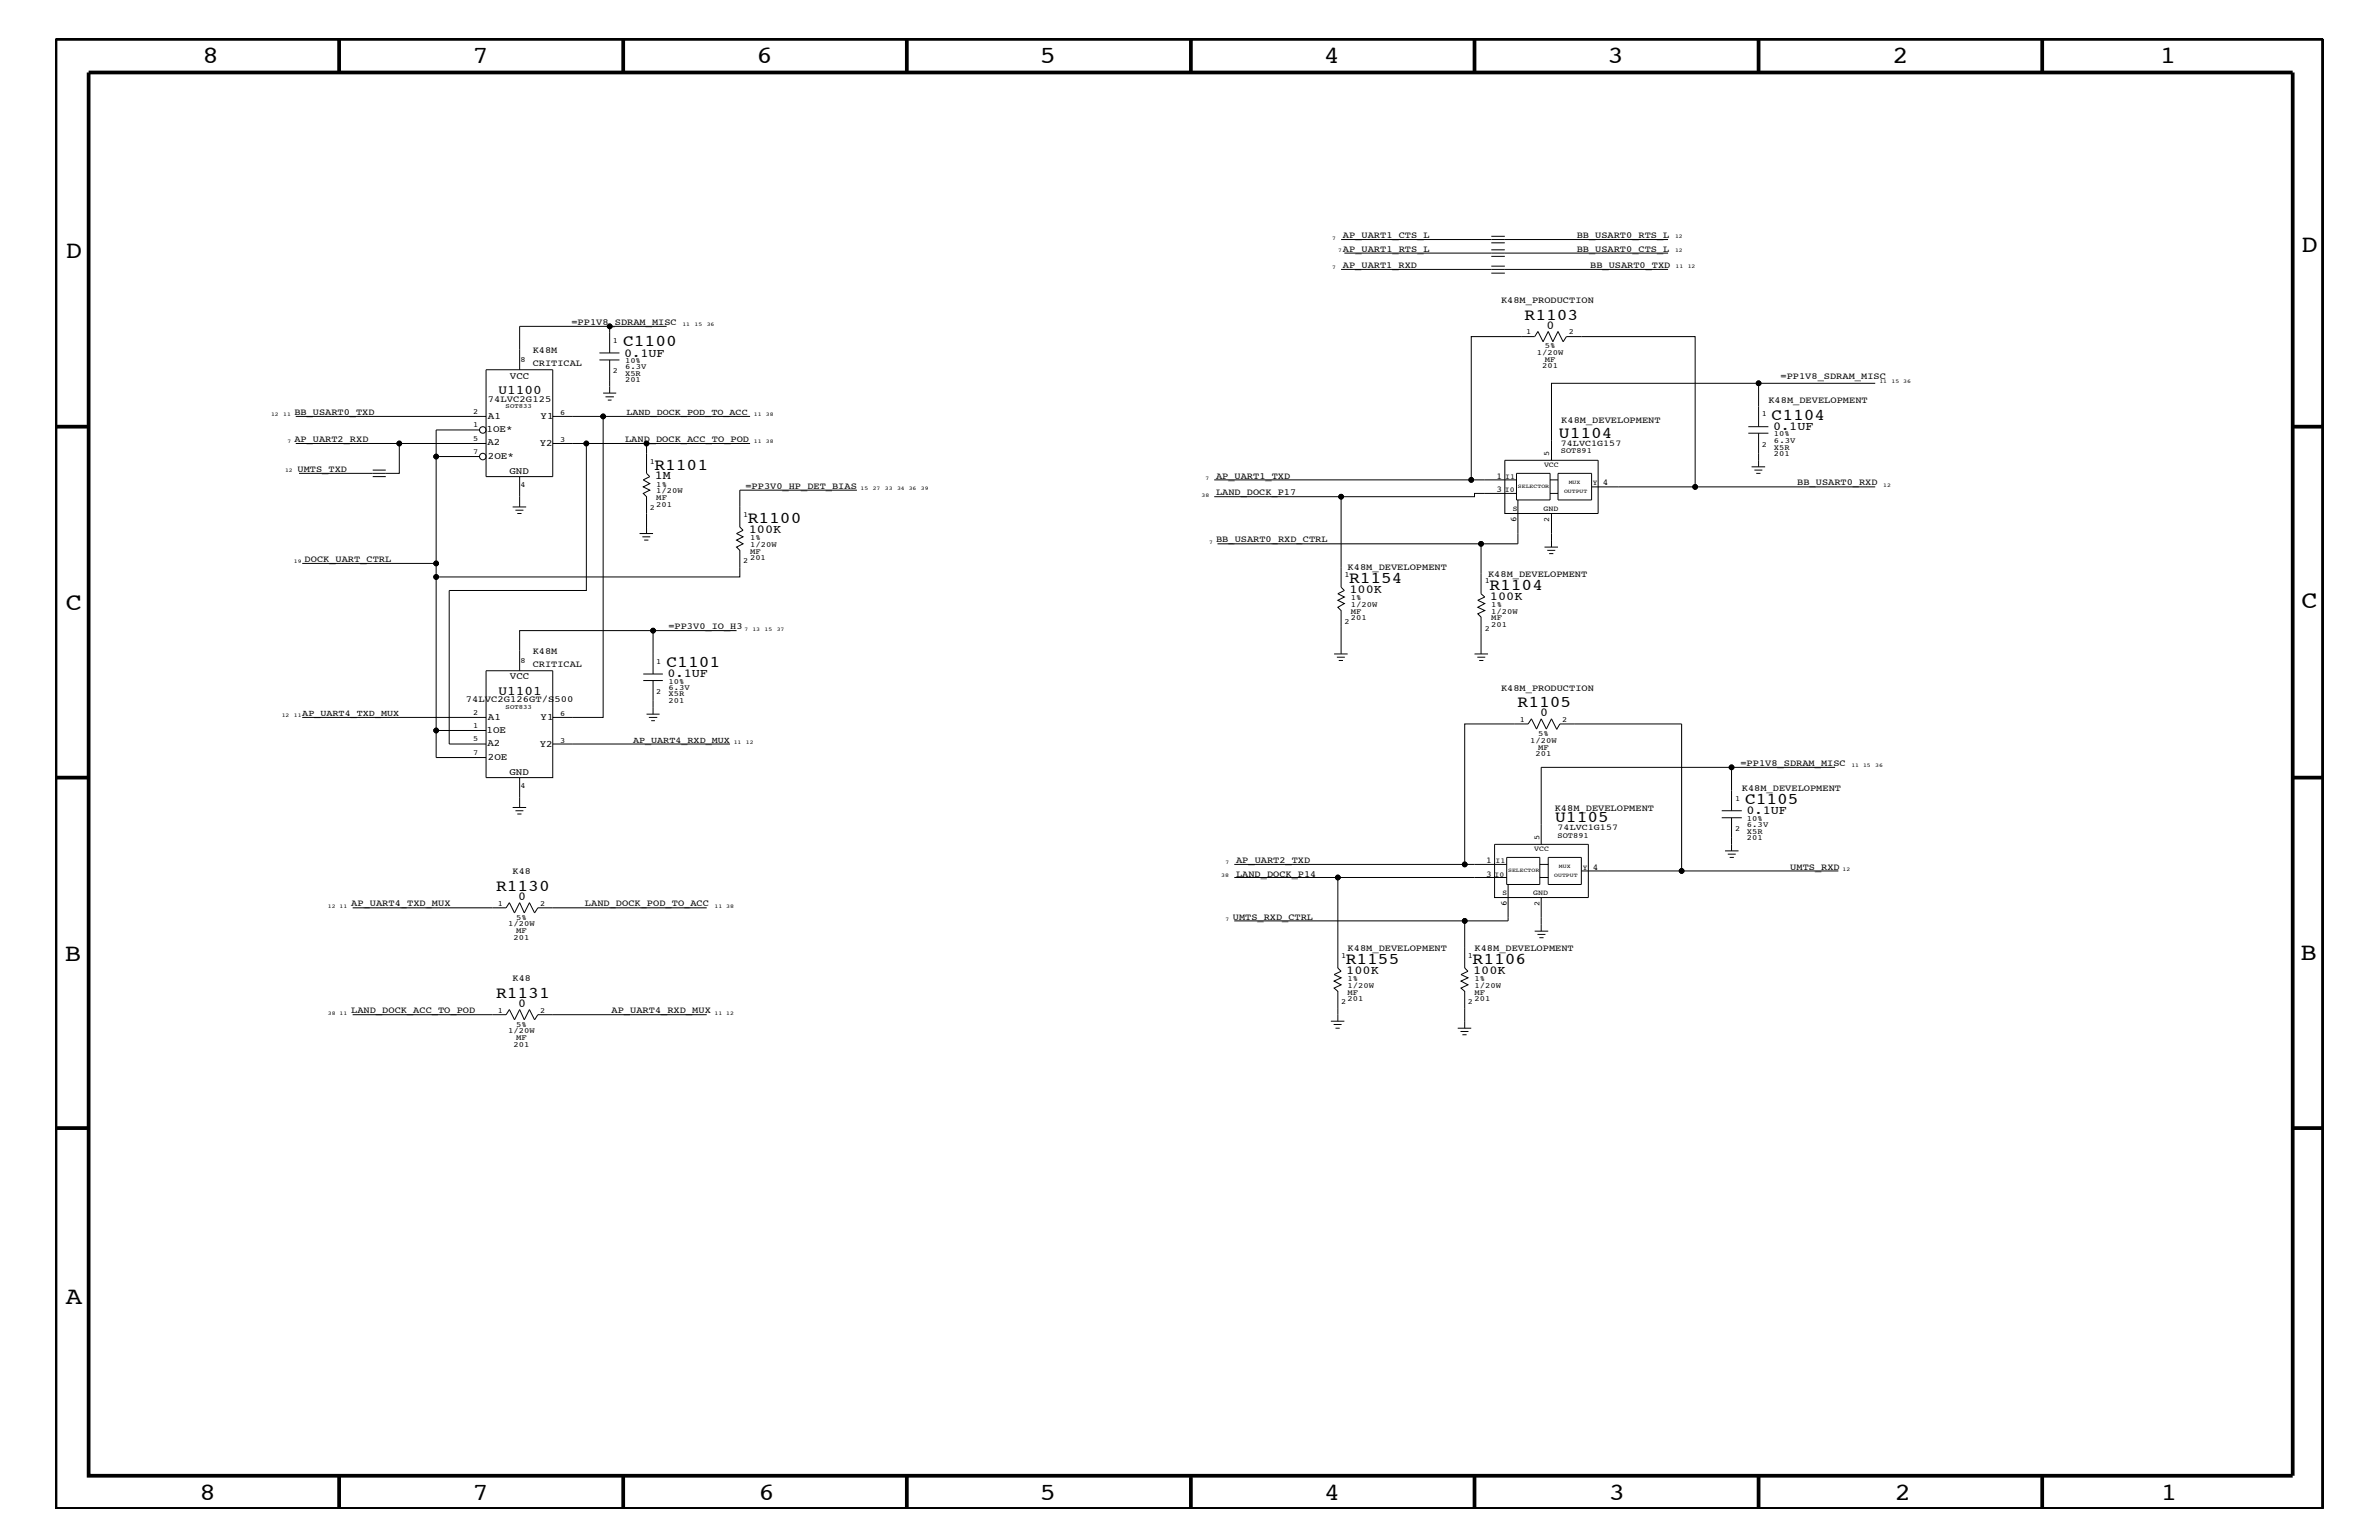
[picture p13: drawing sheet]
<svg xmlns="http://www.w3.org/2000/svg" width="432mm" height="279mm" viewBox="0 0 432 279" stroke-linecap="round" stroke-linejoin="round" font-family="sans-serif">
<defs><g id="words">
<g font-size="4.5">
<text x="36.7" y="11.5">8</text>
<text x="85.8" y="11.5">7</text>
<text x="137.3" y="11.5">6</text>
<text x="188.7" y="11.5">5</text>
<text x="240.3" y="11.5">4</text>
<text x="291.8" y="11.5">3</text>
<text x="343.5" y="11.5">2</text>
<text x="392" y="11.5">1</text>
<text x="11.9" y="46.8">D</text>
<text x="417.7" y="45.7">D</text>
<text x="11.9" y="110.6">C</text>
<text x="417.7" y="110.3">C</text>
<text x="11.8" y="174.3">B</text>
<text x="417.6" y="174.2">B</text>
<text x="11.9" y="236.7">A</text>
<text x="36.2" y="272.1">8</text>
<text x="85.8" y="272.1">7</text>
<text x="137.7" y="272.1">6</text>
<text x="188.7" y="272.1">5</text>
<text x="240.4" y="272.1">4</text>
<text x="292" y="272.1">3</text>
<text x="343.9" y="272.1">2</text>
<text x="392.2" y="272.1">1</text>
</g>
<g font-size="3">
<text x="276.7" y="58">R1103</text>
<text x="113.1" y="62.9">C1100</text>
<text x="321.6" y="76.2">C1104</text>
<text x="283" y="79.4">U1104</text>
<text x="118.8" y="85.2">R1101</text>
<text x="135.7" y="94.9">R1100</text>
<text x="244.9" y="105.8">R1154</text>
<text x="270.3" y="107">R1104</text>
<text x="121" y="121">C1101</text>
<text x="275.5" y="128.3">R1105</text>
<text x="282.3" y="149.2">U1105</text>
<text x="316.7" y="145.9">C1105</text>
<text x="90" y="161.7">R1130</text>
<text x="244.3" y="174.9">R1155</text>
<text x="267.3" y="174.9">R1106</text>
<text x="90" y="181">R1131</text>
</g>
<g font-size="2.4">
<text x="90.5" y="71.5">U1100</text>
<text x="90.5" y="126">U1101</text>
</g>
<g font-size="2.2">
<text x="280.7" y="59.7">0</text>
<text x="113.3" y="64.7">0.1UF</text>
<text x="321.8" y="78">0.1UF</text>
<text x="118.9" y="87">1M</text>
<text x="135.9" y="96.7">100K</text>
<text x="244.9" y="107.6">100K</text>
<text x="270.4" y="108.8">100K</text>
<text x="121.2" y="122.9">0.1UF</text>
<text x="279.5" y="130">0</text>
<text x="317" y="147.7">0.1UF</text>
<text x="94" y="163.4">0</text>
<text x="244.3" y="176.7">100K</text>
<text x="267.4" y="176.7">100K</text>
<text x="94" y="182.7">0</text>
</g>
<g font-size="1.8">
<text x="92.5" y="68.7">VCC</text>
<text x="88.6" y="76.1">A1</text>
<text x="98.1" y="76.1">Y1</text>
<text x="88.3" y="78.4">1OE*</text>
<text x="88.5" y="80.8">A2</text>
<text x="88.6" y="83.3">2OE*</text>
<text x="98" y="81">Y2</text>
<text x="92.5" y="86">GND</text>
<text x="92.5" y="123.2">VCC</text>
<text x="88.6" y="130.7">A1</text>
<text x="98.1" y="130.7">Y1</text>
<text x="88.3" y="133">1OE</text>
<text x="88.5" y="135.4">A2</text>
<text x="88.6" y="138">2OE</text>
<text x="98" y="135.5">Y2</text>
<text x="92.5" y="140.7">GND</text>
</g>
<g font-size="1.7">
<text x="243.8" y="43.2">AP_UART1_CTS_L</text>
<text x="243.8" y="45.7">AP_UART1_RTS_L</text>
<text x="286.2" y="43.2">BB_USART0_RTS_L</text>
<text x="286.2" y="45.7">BB_USART0_CTS_L</text>
<text x="243.8" y="48.7">AP_UART1_RXD</text>
<text x="288.6" y="48.7">BB_USART0_TXD</text>
<text x="103.7" y="59">=PP1V8_SDRAM_MISC</text>
<text x="272.5" y="55">K48M_PRODUCTION</text>
<text x="96.7" y="64">K48M</text>
<text x="96.7" y="66.5">CRITICAL</text>
<text x="323.2" y="68.7">=PP1V8_SDRAM_MISC</text>
<text x="53.4" y="75.4">BB_USART0_TXD</text>
<text x="88.6" y="72.9">74LVC2G125</text>
<text x="283.4" y="76.8">K48M_DEVELOPMENT</text>
<text x="321" y="73.2">K48M_DEVELOPMENT</text>
<text x="53.4" y="80.2">AP_UART2_RXD</text>
<text x="113.5" y="80.2">LAND_DOCK_ACC_TO_POD</text>
<text x="54" y="85.6">UMTS_TXD</text>
<text x="135.3" y="88.7">=PP3V0_HP_DET_BIAS</text>
<text x="220.7" y="86.9">AP_UART1_TXD</text>
<text x="220.7" y="89.9">LAND_DOCK_P17</text>
<text x="326.2" y="88.1">BB_USART0_RXD</text>
<text x="220.7" y="98.4">BB_USART0_RXD_CTRL</text>
<text x="55.3" y="102.1">DOCK_UART_CTRL</text>
<text x="244.6" y="103.5">K48M_DEVELOPMENT</text>
<text x="270.1" y="104.7">K48M_DEVELOPMENT</text>
<text x="96.7" y="118.6">K48M</text>
<text x="121.3" y="114.2">=PP3V0_IO_H3</text>
<text x="96.7" y="121">CRITICAL</text>
<text x="272.5" y="125.3">K48M_PRODUCTION</text>
<text x="84.5" y="127.5">74LVC2G126GT/S500</text>
<text x="315.9" y="139">=PP1V8_SDRAM_MISC</text>
<text x="316.1" y="143.5">K48M_DEVELOPMENT</text>
<text x="282.2" y="147.1">K48M_DEVELOPMENT</text>
<text x="93" y="158.6">K48</text>
<text x="224.4" y="156.6">AP_UART2_TXD</text>
<text x="224.4" y="159">LAND_DOCK_P14</text>
<text x="325" y="157.8">UMTS_RXD</text>
<text x="63.8" y="164.5">AP_UART4_TXD_MUX</text>
<text x="106.2" y="164.5">LAND_DOCK_POD_TO_ACC</text>
<text x="223.8" y="166.9">UMTS_RXD_CTRL</text>
<text x="244.6" y="172.6">K48M_DEVELOPMENT</text>
<text x="267.6" y="172.6">K48M_DEVELOPMENT</text>
<text x="93" y="178">K48</text>
<text x="63.8" y="183.8">LAND_DOCK_ACC_TO_POD</text>
<text x="111" y="183.8">AP_UART4_RXD_MUX</text>
</g>
<g font-size="1.6">
<text x="113.7" y="75.4">LAND_DOCK_POD_TO_ACC</text>
<text x="283.3" y="80.9">74LVC1G157</text>
<text x="271.6" y="89.3">3</text>
<text x="271.6" y="86.9">1</text>
<text x="290.9" y="88.1">4</text>
<text x="275.3" y="94.7" transform="rotate(-90 275.3 94.7)">6</text>
<text x="54.9" y="129.9">AP_UART4_TXD_MUX</text>
<text x="114.9" y="134.7">AP_UART4_RXD_MUX</text>
<text x="282.7" y="150.7">74LVC1G157</text>
<text x="269.7" y="159">3</text>
<text x="269.7" y="156.6">1</text>
<text x="289.1" y="157.8">4</text>
<text x="273.5" y="164.4" transform="rotate(-90 273.5 164.4)">6</text>
</g>
<g font-size="1.4">
<text x="94.5" y="65.7">8</text>
<text x="111.3" y="62.3">1</text>
<text x="113.5" y="65.9">10%</text>
<text x="277" y="60.7">1</text>
<text x="278.9" y="64.5">1/20W</text>
<text x="280.4" y="63.2">5%</text>
<text x="280.4" y="65.6">MF</text>
<text x="284.7" y="60.7">2</text>
<text x="111.3" y="67.7">2</text>
<text x="113.5" y="67">6.3V</text>
<text x="113.5" y="69.4">201</text>
<text x="113.5" y="68.2">X5R</text>
<text x="279.9" y="66.8">201</text>
<text x="85.9" y="75.1">2</text>
<text x="85.9" y="77.5">1</text>
<text x="101.7" y="75.4">6</text>
<text x="319.8" y="75.6">1</text>
<text x="85.9" y="80">5</text>
<text x="85.9" y="82.4">7</text>
<text x="101.7" y="80.2">3</text>
<text x="281.2" y="82.7" transform="rotate(-90 281.2 82.7)">5</text>
<text x="283.3" y="82.2">SOT891</text>
<text x="319.8" y="81.1">2</text>
<text x="322" y="82.7">201</text>
<text x="322" y="81.6">X5R</text>
<text x="322" y="79.2">10%</text>
<text x="322" y="80.3">6.3V</text>
<text x="94.5" y="88.4">4</text>
<text x="117.9" y="84.1">1</text>
<text x="119.1" y="88.3">1%</text>
<text x="119.1" y="89.5">1/20W</text>
<text x="273.1" y="89.3">I0</text>
<text x="273.2" y="86.9">I1</text>
<text x="280.2" y="84.7">VCC</text>
<text x="289.1" y="88.1">Y</text>
<text x="117.9" y="92.6">2</text>
<text x="119.1" y="90.7">MF</text>
<text x="119.1" y="92">201</text>
<text x="134.9" y="93.8">1</text>
<text x="274.6" y="92.7">S</text>
<text x="280.2" y="92.7">GND</text>
<text x="281.2" y="94.7" transform="rotate(-90 281.2 94.7)">2</text>
<text x="136.1" y="100.4">MF</text>
<text x="136.1" y="98">1%</text>
<text x="136.1" y="101.6">201</text>
<text x="136.1" y="99.3">1/20W</text>
<text x="134.9" y="102.2">2</text>
<text x="244" y="104.7">1</text>
<text x="269.5" y="105.9">1</text>
<text x="244" y="113.1">2</text>
<text x="245.2" y="110.2">1/20W</text>
<text x="245.2" y="111.4">MF</text>
<text x="245.2" y="108.9">1%</text>
<text x="245.2" y="112.5">201</text>
<text x="270.7" y="111.4">1/20W</text>
<text x="270.7" y="110.2">1%</text>
<text x="270.7" y="112.5">MF</text>
<text x="270.7" y="113.7">201</text>
<text x="269.5" y="114.4">2</text>
<text x="94.5" y="120.3">8</text>
<text x="119.1" y="120.4">1</text>
<text x="119.1" y="125.9">2</text>
<text x="121.3" y="124.1">10%</text>
<text x="121.3" y="125.2">6.3V</text>
<text x="85.9" y="129.7">2</text>
<text x="101.7" y="129.9">6</text>
<text x="121.3" y="126.4">X5R</text>
<text x="121.3" y="127.6">201</text>
<text x="275.8" y="131">1</text>
<text x="283.5" y="131">2</text>
<text x="85.9" y="134.5">5</text>
<text x="85.9" y="132.1">1</text>
<text x="85.9" y="136.9">7</text>
<text x="101.7" y="134.7">3</text>
<text x="277.7" y="134.7">1/20W</text>
<text x="278.7" y="137.2">201</text>
<text x="279.2" y="136">MF</text>
<text x="279.2" y="133.5">5%</text>
<text x="94.5" y="143">4</text>
<text x="315" y="145.3">1</text>
<text x="317.1" y="149">10%</text>
<text x="278.5" y="154.4">VCC</text>
<text x="279.4" y="152.3" transform="rotate(-90 279.4 152.3)">5</text>
<text x="282.7" y="152">SOT891</text>
<text x="315" y="150.7">2</text>
<text x="317.1" y="152.4">201</text>
<text x="317.1" y="151.2">X5R</text>
<text x="317.1" y="150.1">6.3V</text>
<text x="271.3" y="159">I0</text>
<text x="271.4" y="156.6">I1</text>
<text x="287.3" y="157.8">Y</text>
<text x="90.3" y="164.4">1</text>
<text x="93.7" y="166.9">5%</text>
<text x="98" y="164.4">2</text>
<text x="272.7" y="162.4">S</text>
<text x="278.3" y="162.4">GND</text>
<text x="279.4" y="164.5" transform="rotate(-90 279.4 164.5)">2</text>
<text x="92.2" y="168.1">1/20W</text>
<text x="93.2" y="170.5">201</text>
<text x="93.7" y="169.3">MF</text>
<text x="243.4" y="173.8">1</text>
<text x="266.4" y="173.8">1</text>
<text x="244.6" y="179.3">1/20W</text>
<text x="244.6" y="178">1%</text>
<text x="267.6" y="179.3">1/20W</text>
<text x="267.6" y="178">1%</text>
<text x="90.3" y="183.8">1</text>
<text x="98" y="183.8">2</text>
<text x="243.4" y="182.2">2</text>
<text x="244.6" y="181.6">201</text>
<text x="244.6" y="180.5">MF</text>
<text x="266.4" y="182.2">2</text>
<text x="267.6" y="181.6">201</text>
<text x="267.6" y="180.5">MF</text>
<text x="92.2" y="187.5">1/20W</text>
<text x="93.2" y="189.9">201</text>
<text x="93.7" y="188.7">MF</text>
<text x="93.7" y="186.3">5%</text>
</g>
<g font-size="1.2">
<text x="91.8" y="74.1">SOT833</text>
<text x="91.8" y="128.7">SOT833</text>
</g>
<g font-size="1">
<text x="241.8" y="43.5">7</text>
<text x="242.9" y="45.7">7</text>
<text x="304" y="43.2">12</text>
<text x="304" y="45.7">12</text>
<text x="241.8" y="48.9">7</text>
<text x="304.1" y="48.7">11</text>
<text x="306.3" y="48.7">12</text>
<text x="123.9" y="59.2">11</text>
<text x="126.1" y="59.2">15</text>
<text x="128.3" y="59.2">36</text>
<text x="341.1" y="69.5">11</text>
<text x="343.3" y="69.5">15 36</text>
<text x="49.2" y="75.6">12</text>
<text x="51.4" y="75.6">11</text>
<text x="136.8" y="75.6">11</text>
<text x="139" y="75.6">38</text>
<text x="52.2" y="80.5">7</text>
<text x="136.8" y="80.5">11</text>
<text x="139" y="80.5">38</text>
<text x="51.7" y="85.6">12</text>
<text x="156.2" y="88.9">15</text>
<text x="158.4" y="88.9">27</text>
<text x="160.6" y="88.9">33</text>
<text x="162.8" y="88.9">34 36</text>
<text x="167.1" y="88.9">39</text>
<text x="218.8" y="87.1">7</text>
<text x="275.5" y="88.6">SELECTOR</text>
<text x="283.9" y="89.4">OUTPUT</text>
<text x="284.7" y="87.8">MUX</text>
<text x="341.8" y="88.3">12</text>
<text x="218.1" y="90.1">38</text>
<text x="219.5" y="98.7">7</text>
<text x="53.3" y="102.2">19</text>
<text x="135.1" y="114.4">7</text>
<text x="136.6" y="114.4">13</text>
<text x="138.8" y="114.4">15</text>
<text x="141" y="114.4">37</text>
<text x="51.1" y="130.2">12</text>
<text x="53.3" y="130.2">11</text>
<text x="133.2" y="135">11</text>
<text x="135.4" y="135">12</text>
<text x="336" y="139.2">11 15</text>
<text x="340.4" y="139.2">36</text>
<text x="221.7" y="159.2">38</text>
<text x="222.4" y="156.8">7</text>
<text x="273.7" y="158.3">SELECTOR</text>
<text x="282.1" y="159.1">OUTPUT</text>
<text x="283" y="157.5">MUX</text>
<text x="334.4" y="158">12</text>
<text x="59.5" y="164.7">12 11</text>
<text x="129.7" y="164.7">11 38</text>
<text x="222.4" y="167.1">7</text>
<text x="59.5" y="184.1">38 11</text>
<text x="129.7" y="184.1">11 12</text>
</g>
</g></defs>
<g fill="none" stroke="#000" stroke-width=".18">
<path d="M110.7 59.2h-16.4v7.9M121 59.2h-10.3v4.8M243.4 43.5h59.4M243.4 48.9h59.4M244 45.9h58.8M270.7 46.5h2.4M270.7 45.3h2.4M270.7 44.1h2.4M270.7 42.9h2.4M270.7 49.6h2.4M270.7 48.3h2.4M53.7 75.6h34.5"/>
<path d="M87 78h-7.8v59.4h9M88.2 67.1h12.1v19.4h-12.1zM100.3 75.6h9.2M108.8 64h3.6M108.8 65.3h3.6M109.5 71.3h2.3M109.9 72h1.5M110.3 72.6h.7M110.7 65.3v6M136.1 75.6h-26.6v54.6h-9.2M317.3 77.4h3.7M317.3 78.6h3.7"/>
<path d="M319.2 69.5v7.9M319.2 78.6v6.1M340.4 69.5h-58.8v14M53.7 80.5h18.8M67.6 86.5h2.4M67.6 85.3h2.4M79.2 82.8h7.8M88.2 80.5h-15.7v5.4h-18.2M93 92h2.5M93.6 92.6h1.4M93.9 93.2h.8M94.3 86.5v5.5"/>
<path d="M100.3 80.5h17M106.4 80.5v26.6h-24.9v27.9h6.7M116.1 96.8h2.4M116.6 97.4h1.4M116.9 98h.8M136.1 80.5h-18.8v5.4l.6 .6-1.1 .6 1.1 .6-1.1 .6 1.1 .6-1.1 .6 .5 .6v6.7M155.5 88.9h-21.2v6.7l.6 .6-1.2 .6 1.2 .6-1.2 .6 1.2 .7-1.2 .6 .6 .6v4.8h-55.1M220.4 90.1h23v16.4l.6 .6-1.2 .6 1.2 .6-1.2 .6 1.2 .6-1.2 .7 .6 .6v7.8M220.4 87.1h46.6M221 98.7h47.8v9l.7 .6-1.3 .6 1.3 .6-1.3 .7 1.3 .6-1.3 .6 .6 .6v6.6M273.1 83.5h17v9.7h-17zM275.3 87.1h-8.3v-26h11.6l.5-1 1 1.9 .9-1.9 .9 1.9 .9-1.9 .9 1.9 .6-.9h23.4v27.2"/>
<path d="M275.3 89.5h-7.7v.6h-24.2M275.3 85.9h6v4.8h-6zM275.5 90.7v8h-6.7M280.3 99.3h2.5M280.8 99.9h1.5M281.3 89.5h1.5M281.3 87.1h1.5M281.6 93.2v6.1M282.8 85.9h6.1v4.8h-6.1zM288.9 88.3h51.5M317.9 84.7h2.5M318.4 85.3h1.5"/>
<path d="M318.8 85.9h.7M54.9 102.2h24.3M118.5 114.4v7.9M133.7 114.4h-39.4v7.3M242.1 118.6h2.5M242.7 119.2h1.4M243 119.8h.8M267.6 118.6h2.5M268.1 119.2h1.5M268.5 119.8h.7M281.2 100.4h.7M54.9 130.2h33.3"/>
<path d="M79.2 132.5h9M88.2 121.7h12.1v19.4h-12.1zM100.3 135h32.2M116.8 122.3h3.5M116.8 123.5h3.5M117.3 129.6h2.4M117.8 130.2h1.5M118.2 130.8h.7M118.5 123.5v6.1M282.5 132.3l-.9-1.9-.9 1.9-1-1.9-.8 1.9-.9-1.9-.6 .9h-11.5v25.5h7.6M282.5 132.4l.6-1.1h22.1v26.7M314.3 139.2h-34.6v14"/>
<path d="M333.1 139.2h-18.8v7.9M93 146.5h2.5M93.6 147.1h1.4M93.9 147.7h.8M94.3 141.1v5.4M224 156.8h41.9M224 159.2h18.8M271.3 153.2h17v9.6h-17zM273.5 155.6h6v4.9h-6zM273.5 159.2h-30.7v16.4l.6 .6-1.3 .6 1.3 .6-1.3 .6 1.3 .7-1.3 .6 .7 .6v5.4M279.5 159.2h1.5M279.5 156.8h1.5"/>
<path d="M281 155.6h6v4.9h-6zM287 158h46.7M312.5 147.1h3.6M312.5 148.4h3.6M313.1 154.4h2.5M313.6 155h1.4M313.9 155.6h.8M314.3 148.4v6M64 164.7h27.9l.6-.9 .9 1.8 .9-1.8 .9 1.8 .9-1.8 .9 1.8 .6-.9h30.7M224 167.1h41.9v8.5l.5 .6-1.2 .6 1.2 .6-1.2 .6 1.2 .7-1.2 .6 .7 .6v6.6M273.7 160.5v6.6h-7.8M278.6 168.9h2.4"/>
<path d="M279.1 169.5h1.4M279.4 170.1h.8M279.7 162.8v6.1M64 184.1h27.9l.6-.9 .9 1.8 .9-1.8 .9 1.8 .9-1.8 .9 1.8 .6-.9h30.7M241.6 185.3h2.4M242.1 185.9h1.4M242.4 186.5h.8M264.6 186.5h2.4M265.1 187.1h1.4M265.4 187.7h.8"/>
<circle cx="110.7" cy="59.2" r=".42"/>
<circle cx="87.6" cy="78" r=".59"/>
<circle cx="109.5" cy="75.6" r=".42"/>
<circle cx="319.2" cy="69.5" r=".42"/>
<circle cx="72.5" cy="80.5" r=".42"/>
<circle cx="79.2" cy="82.8" r=".42"/>
<circle cx="87.6" cy="82.8" r=".59"/>
<circle cx="106.4" cy="80.5" r=".42"/>
<circle cx="117.3" cy="80.5" r=".42"/>
<circle cx="243.4" cy="90.1" r=".42"/>
<circle cx="267" cy="87.1" r=".42"/>
<circle cx="268.8" cy="98.7" r=".42"/>
<circle cx="307.7" cy="88.3" r=".42"/>
<circle cx="79.2" cy="104.7" r=".42"/>
<circle cx="79.2" cy="102.2" r=".42"/>
<circle cx="118.5" cy="114.4" r=".42"/>
<circle cx="79.2" cy="132.5" r=".42"/>
<circle cx="314.3" cy="139.2" r=".42"/>
<circle cx="242.8" cy="159.2" r=".42"/>
<circle cx="265.9" cy="156.8" r=".42"/>
<circle cx="305.2" cy="158" r=".42"/>
<circle cx="265.9" cy="167.1" r=".42"/>
</g>
<g fill="none" stroke="#000" stroke-width=".68" stroke-linecap="butt">
<path d="M10.1 7.1h411.5v266.7h-411.5zM16.1 13.2h400v254.5h-400zM61.6 7.1v6.1M113.1 7.1v6.1M164.6 7.1v6.1M216.2 7.1v6.1M267.6 7.1v6.1M319.2 7.1v6.1M370.7 7.1v6.1M10.1 77.4h6M416.1 77.4h5.5M10.1 141.1h6"/>
<path d="M416.1 141.1h5.5M10.1 204.7h6M416.1 204.7h5.5M61.6 267.7v6.1M113.1 267.7v6.1M164.6 267.7v6.1M216.2 268v5.8M267.6 267.7v6.1M319.2 267.7v6.1M370.7 267.7v6.1"/>
</g>
<g fill="#000">
<circle cx="110.7" cy="59.2" r=".42"/>
<circle cx="109.5" cy="75.6" r=".42"/>
<circle cx="319.2" cy="69.5" r=".42"/>
<circle cx="72.5" cy="80.5" r=".42"/>
<circle cx="79.2" cy="82.8" r=".42"/>
<circle cx="106.4" cy="80.5" r=".42"/>
<circle cx="117.3" cy="80.5" r=".42"/>
<circle cx="243.4" cy="90.1" r=".42"/>
<circle cx="267" cy="87.1" r=".42"/>
<circle cx="268.8" cy="98.7" r=".42"/>
<circle cx="307.7" cy="88.3" r=".42"/>
<circle cx="79.2" cy="104.7" r=".42"/>
<circle cx="79.2" cy="102.2" r=".42"/>
<circle cx="118.5" cy="114.4" r=".42"/>
<circle cx="79.2" cy="132.5" r=".42"/>
<circle cx="314.3" cy="139.2" r=".42"/>
<circle cx="242.8" cy="159.2" r=".42"/>
<circle cx="265.9" cy="156.8" r=".42"/>
<circle cx="305.2" cy="158" r=".42"/>
<circle cx="265.9" cy="167.1" r=".42"/>
</g>
<use href="#words"/>
</svg>
